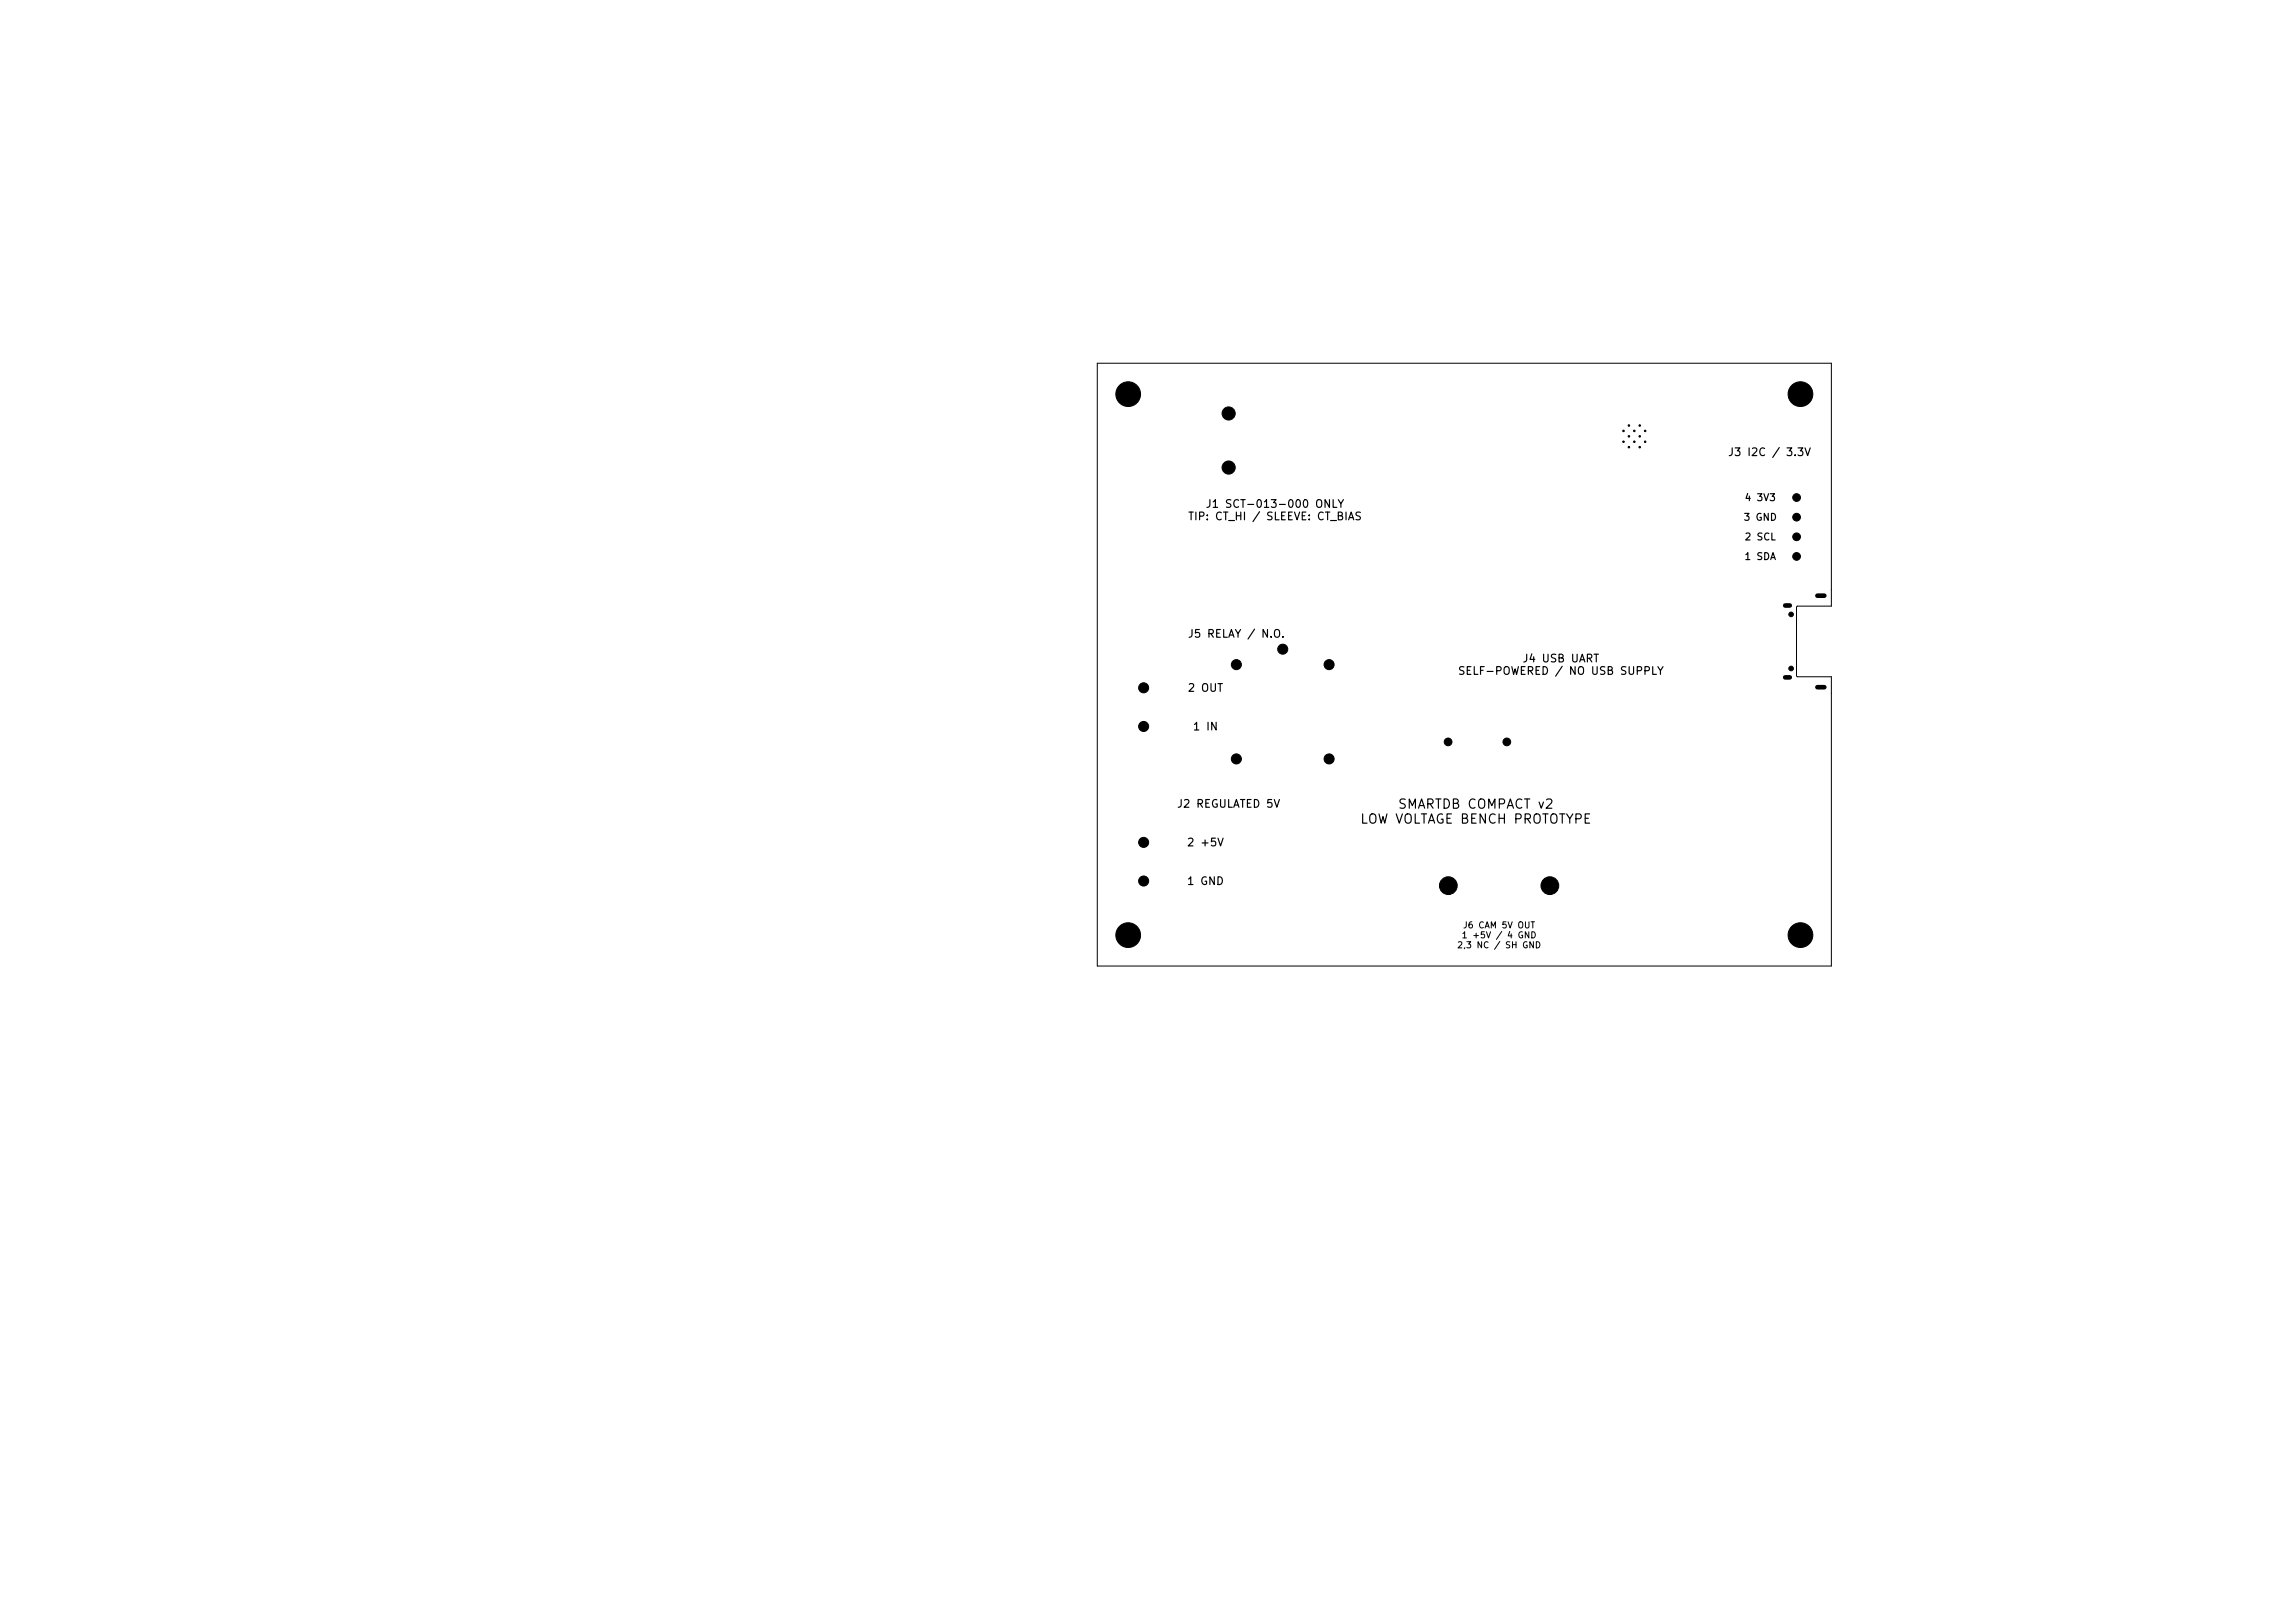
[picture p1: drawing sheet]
<svg xmlns="http://www.w3.org/2000/svg" width="297mm" height="210mm" viewBox="0 0 297 210" stroke-linecap="round" stroke-linejoin="round" font-family="sans-serif">
<defs><g id="words">
<g font-size="1.2">
<text x="175.9" y="106.9">LOW VOLTAGE BENCH PROTOTYPE</text>
<text x="180.8" y="104.9">SMARTDB COMPACT v2</text>
</g>
<g font-size="1">
<text x="223.5" y="59.3">J3 I2C / 3.3V</text>
<text x="155.9" y="66">J1 SCT-013-000 ONLY</text>
<text x="153.7" y="67.6">TIP: CT_HI / SLEEVE: CT_BIAS</text>
<text x="153.6" y="82.8">J5 RELAY / N.O.</text>
<text x="153.6" y="89.8">2 OUT</text>
<text x="188.6" y="87.6">SELF-POWERED / NO USB SUPPLY</text>
<text x="196.9" y="86">J4 USB UART</text>
<text x="154.3" y="94.8">1 IN</text>
<text x="152.2" y="104.8">J2 REGULATED 5V</text>
<text x="153.5" y="109.8">2 +5V</text>
<text x="153.5" y="114.8">1 GND</text>
</g>
<g font-size=".9">
<text x="225.7" y="65.1">4 3V3</text>
<text x="225.6" y="67.6">3 GND</text>
<text x="225.7" y="70.1">2 SCL</text>
<text x="225.7" y="72.7">1 SDA</text>
</g>
<g font-size=".8">
<text x="188.5" y="122.9">2,3 NC / SH GND</text>
<text x="189.1" y="121.6">1 +5V / 4 GND</text>
<text x="189.3" y="120.3">J6 CAM 5V OUT</text>
</g>
</g></defs>
<path d="M142 47h95v31.4h-4.4l-.1 .2v8.9l.1 .1h4.4v37.4h-95z" fill="none" stroke="#000" stroke-width=".13"/>
<g fill="#000" stroke="#000" stroke-width=".13">
<circle cx="146" cy="51" r="1.6"/>
<circle cx="159" cy="53.5" r=".85"/>
<circle cx="210.1" cy="57.2" r=".1"/>
<circle cx="210.1" cy="55.8" r=".1"/>
<circle cx="210.8" cy="56.5" r=".1"/>
<circle cx="210.8" cy="57.9" r=".1"/>
<circle cx="210.8" cy="55.1" r=".1"/>
<circle cx="211.5" cy="57.2" r=".1"/>
<circle cx="211.5" cy="55.8" r=".1"/>
<circle cx="212.2" cy="57.9" r=".1"/>
<circle cx="212.2" cy="56.5" r=".1"/>
<circle cx="212.2" cy="55.1" r=".1"/>
<circle cx="212.9" cy="57.2" r=".1"/>
<circle cx="212.9" cy="55.8" r=".1"/>
<circle cx="233" cy="51" r="1.6"/>
<circle cx="159" cy="60.5" r=".85"/>
<circle cx="231.8" cy="79.5" r=".3"/>
<circle cx="232.5" cy="72" r=".5"/>
<circle cx="232.5" cy="69.5" r=".5"/>
<circle cx="232.5" cy="66.9" r=".5"/>
<circle cx="232.5" cy="64.4" r=".5"/>
<circle cx="148" cy="94" r=".65"/>
<circle cx="148" cy="89" r=".65"/>
<circle cx="160" cy="86" r=".65"/>
<circle cx="160" cy="98.2" r=".65"/>
<circle cx="166" cy="84" r=".65"/>
<circle cx="172" cy="86" r=".65"/>
<circle cx="172" cy="98.2" r=".65"/>
<circle cx="187.4" cy="96" r=".5"/>
<circle cx="195" cy="96" r=".5"/>
<circle cx="231.8" cy="86.5" r=".3"/>
<circle cx="148" cy="114" r=".65"/>
<circle cx="148" cy="109" r=".65"/>
<circle cx="187.4" cy="114.6" r="1.15"/>
<circle cx="200.6" cy="114.6" r="1.15"/>
<circle cx="146" cy="121" r="1.6"/>
<circle cx="233" cy="121" r="1.6"/>
</g>
<path d="M231 78.4h.6M235.2 77.1h.9M231 87.7h.6M235.2 88.9h.9" fill="none" stroke="#000" stroke-width=".6"/>
<use href="#words"/>
</svg>
